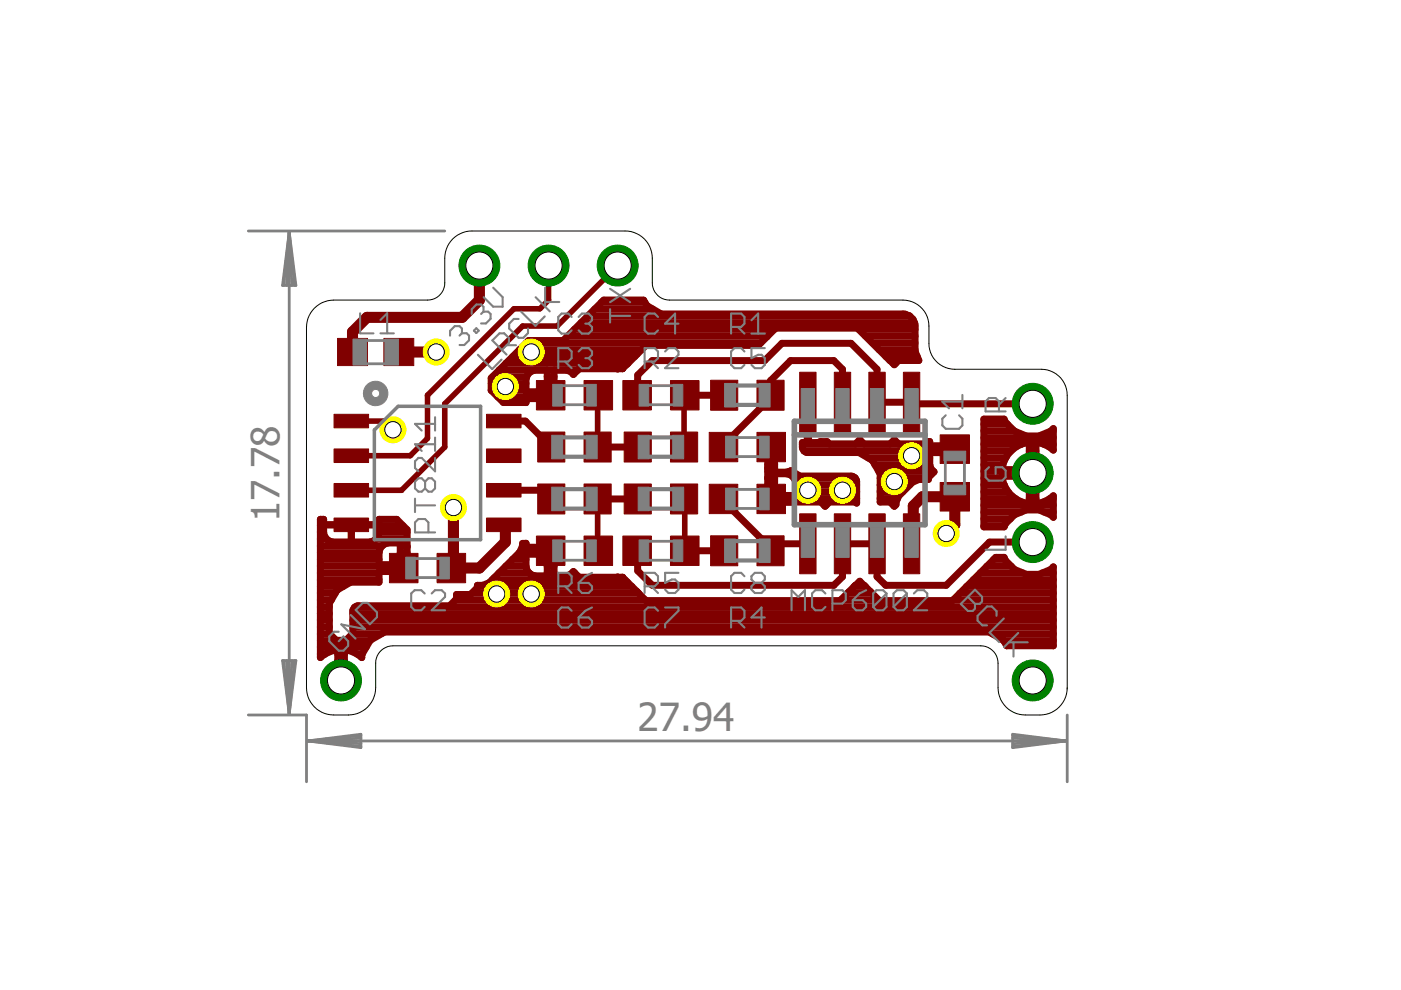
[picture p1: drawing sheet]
<svg xmlns="http://www.w3.org/2000/svg" width="297mm" height="210mm" viewBox="0 0 297 210" stroke-linecap="round" stroke-linejoin="round" font-family="sans-serif">
<defs><g id="words">
<g font-size="8.3" fill="#808080">
<text x="59.3" y="110.7" transform="rotate(-90 59.3 110.7)">17.78</text>
<text x="135.2" y="155.1">27.94</text>
</g>
</g></defs>
<g fill="#800000" stroke="#800000" stroke-width=".21">
<path d="M199.3 102.3h6.2v6.1h-6.2z"/>
<path d="M199.3 92.2h6.2v6.1h-6.2z"/>
<path d="M92.7 117.3h6v6.2h-6z"/>
<path d="M82.6 117.3h6v6.2h-6z"/>
<path d="M123.8 80.7h6.1v6.2h-6.1z"/>
<path d="M113.7 80.7h6.1v6.2h-6.1z"/>
<path d="M132.1 80.7h6v6.2h-6z"/>
<path d="M142.2 80.7h6v6.2h-6z"/>
<path d="M160.5 91.7h6v6.2h-6z"/>
<path d="M150.4 91.7h6v6.2h-6z"/>
<path d="M123.8 113.7h6.1v6.2h-6.1z"/>
<path d="M113.7 113.7h6.1v6.2h-6.1z"/>
<path d="M132.1 113.7h6v6.2h-6z"/>
<path d="M142.2 113.7h6v6.2h-6z"/>
<path d="M160.5 102.7h6v6.2h-6z"/>
<path d="M150.4 102.7h6v6.2h-6z"/>
<path d="M184.2 78.9h3.5v12.7h-3.5z"/>
<path d="M184.2 108.9h3.5v12.7h-3.5z"/>
<path d="M191.5 78.9h3.5v12.7h-3.5z"/>
<path d="M176.9 78.9h3.5v12.7h-3.5z"/>
<path d="M169.5 78.9h3.5v12.7h-3.5z"/>
<path d="M191.5 108.9h3.5v12.7h-3.5z"/>
<path d="M176.9 108.9h3.5v12.7h-3.5z"/>
<path d="M169.5 108.9h3.5v12.7h-3.5z"/>
<path d="M150.7 80.6h5.7v6.4h-5.7z"/>
<path d="M160.5 80.6h5.7v6.4h-5.7z"/>
<path d="M132.3 91.6h5.8v6.4h-5.8z"/>
<path d="M142.2 91.6h5.7v6.4h-5.7z"/>
<path d="M114 91.6h5.8v6.4h-5.8z"/>
<path d="M123.8 91.6h5.8v6.4h-5.8z"/>
<path d="M150.7 113.6h5.7v6.4h-5.7z"/>
<path d="M160.5 113.6h5.7v6.4h-5.7z"/>
<path d="M132.3 102.6h5.8v6.4h-5.8z"/>
<path d="M142.2 102.6h5.7v6.4h-5.7z"/>
<path d="M114 102.6h5.8v6.4h-5.8z"/>
<path d="M123.8 102.6h5.8v6.4h-5.8z"/>
<path d="M70.8 87.8h7.3v2.9h-7.3z"/>
<path d="M70.8 95.2h7.3v2.9h-7.3z"/>
<path d="M70.8 102.5h7.3v2.9h-7.3z"/>
<path d="M70.8 109.8h7.3v2.9h-7.3z"/>
<path d="M103.1 109.8h7.4v2.9h-7.4z"/>
<path d="M103.1 102.5h7.4v2.9h-7.4z"/>
<path d="M103.1 95.2h7.4v2.9h-7.4z"/>
<path d="M103.1 87.8h7.4v2.9h-7.4z"/>
<path d="M81.4 71.8h6.3v5.7h-6.3z"/>
<path d="M71.6 71.8h6.3v5.7h-6.3z"/>
</g>
<g fill="none" stroke="#800000" stroke-width="1.5">
<path d="M104.4 79.9h7.3M105.8 78.4h16.7M107.3 77h25.9M108.7 75.6h25.9M110.2 74.1h25.9M111.6 72.7h49.7M113.4 78.5a2.23 2.23 0 0 0-1.9 1.9v2.7h6v-4.6M116 78.5v6h-4.5v.9l-4.8-.1-2.6-2.5M116 79.9h1.5M120.4 71.3h42.4M121.8 69.8h42.4M123.2 68.4h70.7"/>
<path d="M124.7 67h68.1M126.1 65.5h12.3M127.5 64.1h9.2M137.1 64.8l-.6-1.2h-8.5l-8.6 8.6h-7.3l-8 8v2.6M137.1 64.8h.1M137.1 64.8l3.1 1.8h51.3a2.55 2.55 0 0 1 2.5 2.5v5.4l.8 1.9h-4.3l-.9 .9-7.8-7.7h-17.4l-3.6 3.6h-23.9l-4.9 5h-9.2l-1.2 1.2a2.11 2.11 0 0 0-1.5-.9M182.1 69.8h11.9M183.5 71.3h10.5M184.9 72.7h9.1M186.4 74.1h7.6M187.8 75.6h6.7M189.3 77h.6"/>
<path d="M104.1 82.7h7.4M104.1 81.3h7.4M105.6 84.2h10.4M106.8 89.3h4.6l5.5 5.5M116 82.7h1.5M116 81.3h1.5M126.7 94.8h8.5M135.1 83.8l.1-4.3 3.1-3h23.8l3.7-3.7h14.6l5.5 5.5v7h7.4l.3 .3h25.3M145.2 83.8h8.3M162.8 95.5h1.4v4.6h2.6l.9-.3 1.9 1.1h10.8a1.19 1.19 0 0 1 1.2 1.2v4.6l-.2-.3h-5.5l-1 1-.8-1-9.9 .1v-6h2.6a2.23 2.23 0 0 1 1.9 1.9v2.7h-5.9zM162.8 99.3h.1M162.8 99.9h1.4"/>
<path d="M162.8 98.5h1.4M162.8 97.1h1.4M162.8 95.7h1.4M167.4 99.9h.5M170.1 94.2h27M170.5 95.7h31.2M171.2 92.8h.2M171.2 91.4h.2M171.2 89.9h.2M171.2 88.5h.2M171.2 87.1h.2M171.2 85.6h.2"/>
<path d="M178.6 85.3v-7l-1.8-1.8h-9.2l-4.2 4.2v3.7l-10 9.9v.5M184.1 97.1h13M185 97.6l-2.9-1.7h-10.8a1.16 1.16 0 0 1-1.2-1.1v-1h1.1v-8.4h.2v8.4l3.9-.2 .6 .5h5.5l.9-.9 .9 .9h5.5l.9-.9 .9 .9h5.5l.6-.5h.5v.9h4.6v1.5h-4.6v2.6M185 97.6l1.6 2.9v5.9h2.1l.9 1 .4-.4v-.5l.5-1.3 3-3 1.3-.5h2v-.4l1.2-1.2a2.2 2.2 0 0 1-.9-1.5M185 97.6h.1M185.5 98.5h11.6M186.3 99.9h11.6M208.6 88.9h4.3a6.7 6.7 0 0 0 10.4 2v4.5a6.3 6.3 0 0 0-3.7-1.6v5.8h-7.2a6.5 6.5 0 0 1 5.8-5.8v13a6.5 6.5 0 0 1-5.8-5.8h7.2v5.8a6.1 6.1 0 0 0 3.7-1.7v4.6a6.7 6.7 0 0 0-10.4 2h-4.3zM208.6 99.9h9.6M208.6 98.5h4M208.6 97.1h4.6M208.6 95.7h5.7"/>
<path d="M208.6 94.2h7.9M208.6 92.8h14.7M208.6 91.4h6.4M208.6 89.9h5M218.2 98.5h1.4M218.2 97.1h1.4M218.2 95.7h1.4M218.2 94.2h1.4M221.4 94.2h1.9M222.9 91.4h.4M67.9 118.6h12.5M67.9 117.2h12.5"/>
<path d="M67.9 115.7h13.1M67.9 114.3h1.4M67.9 112.9h.7M67.9 111.4h.7M68.6 111.3h11.7M74.5 111.3v3.6M74.5 114.3h.1M74.5 112.9h.1M74.5 111.4h.1M79.7 114.3h6.6M80.3 112.9h6M80.3 111.4h5.1"/>
<path d="M84.9 118.6h1.4M84.9 117.2h1.4M84.9 115.7h1.4M106.8 103.9h8.3l1.8 1.9M108.6 118.6h2.9M110.1 117.2h5.9M110.8 115.7h.7M116 118.6h1.5M126.7 105.8h8.5M145 105.8l.2 .1M145.2 116.8h8.3M153.4 105.8v.4l10 10v.6l1.4-1.5h6.5"/>
<path d="M162.8 101.3h.1M162.8 104.3h1.4M162.8 102.8h1.4M162.8 101.4h1.4M164.2 105.7h17.4M168.3 101.4h13M168.7 104.3h12.9M168.7 102.8h12.9M174.7 107.1h.5M186.6 105.7h3.7M186.6 104.3h4.9M186.6 102.8h6.3"/>
<path d="M186.6 101.4h10.2M189.4 107.1h.4M208.6 111.4h4.4M208.6 110h5.6M208.6 108.6h7.9M208.6 107.1h14.7M208.6 105.7h6.7M208.6 104.3h5.2M208.6 102.8h4.3M208.6 101.4h3.9M210.7 118.6h2.4M218.2 105.7h1.4"/>
<path d="M218.2 104.3h1.4M218.2 102.8h1.4M218.2 101.4h1.4M218.9 114.9h-9.1l-9.2 9.2h-12.8l-1.9-1.8v-7h-7.3v7l-1.8 1.8h-38.5l-3.1-3.1-.1-4.2M221.4 108.6h1.9M222.6 105.7h.7M67.9 138.7h1M67.9 137.2h9.7M67.9 135.8h10.5M67.9 134.4h2M67.9 132.9h1.9M67.9 131.5h1.9"/>
<path d="M67.9 130.1h1.9M67.9 128.7h1.9M67.9 127.2h2.4M67.9 125.8h3.2M67.9 124.3h4.9M67.9 122.9h12.5M67.9 121.5h12.5M67.9 120h17M71.5 125.1l2.8-1.7h6.1v-2.2h4.5v-6.1h-2.6a2.23 2.23 0 0 0-1.9 1.9v2.7h5.9v-7.4l-2.2-2.2h-3.8v2.9a2.23 2.23 0 0 1-1.9 1.9h-7.9a2.17 2.17 0 0 1-1.9-1.9v-2.9h-.7v29.3a6.3 6.3 0 0 1 3.7-1.6v5.8h1.4v-5.8l1.8 .4 .9 .5M71.5 125.1h.1M71.6 138.7h1.4M74.7 134.4h6.2"/>
<path d="M74.8 132.9h148.5M74.8 131.5h148.5M74.8 130.1h148.5M75.4 128.7h147.9M75.7 138.7h1.1M78.5 135.8h.1M78.5 135.8l3-1.8h128.2l3.1 1.8M78.5 135.8l-1.8 3v.6l-1-.7M96.6 127.2h40.2M100 125.8h35.4M101.2 124.3h32.8M104.4 122.9h28.1"/>
<path d="M105.8 121.5h6.4M107.2 120h4.3M116 121.5h1.5M116 120h1.5M121.3 121.5h.6M132 122.4h-9.2l-1.2-1.2a2.2 2.2 0 0 1-1.5 .9h-2.6v-4.6h-6v2.7a2.17 2.17 0 0 0 1.9 1.9h2.6v-6.1h-4.5v-.8h-.7v.5l-.6 1.3-6.5 6.5-1.3 .6h-1.2v.5l-1.4 1.4h-3v1l-1.5 1.4h-19.3a1.16 1.16 0 0 0-1.2 1.2v4.7l-1.5 1.5h-2l-1.5-1.5v-6.3l1.7-2.9M132 122.4h.1M132 122.4l3.1 3M135.1 125.4l1.8 1.9h41.2l4.2-4.1 4.1 4.1h15.6l9.1-9.1h1.8a6.7 6.7 0 0 0 10.4 2v16.7h-9.9l-.6-1.1M135.1 125.4v.1M178.2 127.2h8.1M179.7 125.8h5.2"/>
<path d="M181.1 124.3h2.4M202.1 127.2h21.2M203.5 125.8h19.8M204.9 124.3h18.4M206.4 122.9h16.9M207.8 121.5h9.1M209.2 120h5.2M210.4 134.4h12.9M212.8 135.8h.1M212.8 135.8h10.5M221 121.5h2.3M71.6 143h1.4"/>
<path d="M71.6 141.6h1.4M71.6 140.1h1.4"/>
</g>
<path d="M101.6 56.3v7.3l-3.6 3.7h-20.2l-3.1 3.1v4.2M84.6 74.6h7.9M96.1 107.6v12.8M106.8 111.3l.3 .3v3.3l-5.5 5.5h-5.9M200.6 113.1l1.8-1.8v-6h-6.8l-2 2v7.6l-.3 .4" fill="none" stroke="#800000" stroke-width="2.3"/>
<path d="M116.3 56.3v7.3l-1.8 1.9h-5.5l-18.4 18.3v9.1l-3.6 3.7h-12.5M131 56.3l-12.9 12.8h-7.3l-16.5 16.5v9.2l-9.2 9.1h-10.6M74.5 89.3h7l1.8 1.8M126.9 83.8l-.2 .1v10.9M145.2 83.8l-.2 .1v10.9M126.7 105.8v10.8l.2 .2M145.2 105.9v10.9" fill="none" stroke="#800000" stroke-width="1.2"/>
<circle cx="72.3" cy="144.3" r="4.3" fill="#008000" stroke="#008000" stroke-width=".21"/>
<circle cx="72.3" cy="144.3" r="2.88" fill="#fff" stroke="#000" stroke-width=".21"/>
<circle cx="218.9" cy="144.3" r="4.3" fill="#008000" stroke="#008000" stroke-width=".21"/>
<circle cx="218.9" cy="144.3" r="2.88" fill="#fff" stroke="#000" stroke-width=".21"/>
<circle cx="116.3" cy="56.3" r="4.3" fill="#008000" stroke="#008000" stroke-width=".21"/>
<circle cx="116.3" cy="56.3" r="2.88" fill="#fff" stroke="#000" stroke-width=".21"/>
<circle cx="131" cy="56.3" r="4.3" fill="#008000" stroke="#008000" stroke-width=".21"/>
<circle cx="131" cy="56.3" r="2.88" fill="#fff" stroke="#000" stroke-width=".21"/>
<circle cx="218.9" cy="85.6" r="4.3" fill="#008000" stroke="#008000" stroke-width=".21"/>
<circle cx="218.9" cy="85.6" r="2.88" fill="#fff" stroke="#000" stroke-width=".21"/>
<circle cx="218.9" cy="114.9" r="4.3" fill="#008000" stroke="#008000" stroke-width=".21"/>
<circle cx="218.9" cy="114.9" r="2.88" fill="#fff" stroke="#000" stroke-width=".21"/>
<circle cx="101.6" cy="56.3" r="4.3" fill="#008000" stroke="#008000" stroke-width=".21"/>
<circle cx="101.6" cy="56.3" r="2.88" fill="#fff" stroke="#000" stroke-width=".21"/>
<circle cx="218.9" cy="100.3" r="4.3" fill="#008000" stroke="#008000" stroke-width=".21"/>
<circle cx="218.9" cy="100.3" r="2.88" fill="#fff" stroke="#000" stroke-width=".21"/>
<circle cx="178.6" cy="103.9" r="2.75" fill="#ff0" stroke="#ff0" stroke-width=".21"/>
<circle cx="178.6" cy="103.9" r="1.74" fill="#fff" stroke="#000" stroke-width=".21"/>
<circle cx="171.3" cy="103.9" r="2.75" fill="#ff0" stroke="#ff0" stroke-width=".21"/>
<circle cx="171.3" cy="103.9" r="1.74" fill="#fff" stroke="#000" stroke-width=".21"/>
<circle cx="112.6" cy="125.9" r="2.75" fill="#ff0" stroke="#ff0" stroke-width=".21"/>
<circle cx="112.6" cy="125.9" r="1.74" fill="#fff" stroke="#000" stroke-width=".21"/>
<circle cx="112.6" cy="74.6" r="2.75" fill="#ff0" stroke="#ff0" stroke-width=".21"/>
<circle cx="112.6" cy="74.6" r="1.74" fill="#fff" stroke="#000" stroke-width=".21"/>
<circle cx="105.3" cy="125.9" r="2.75" fill="#ff0" stroke="#ff0" stroke-width=".21"/>
<circle cx="105.3" cy="125.9" r="1.74" fill="#fff" stroke="#000" stroke-width=".21"/>
<circle cx="193.3" cy="96.6" r="2.75" fill="#ff0" stroke="#ff0" stroke-width=".21"/>
<circle cx="193.3" cy="96.6" r="1.74" fill="#fff" stroke="#000" stroke-width=".21"/>
<circle cx="189.6" cy="102.1" r="2.75" fill="#ff0" stroke="#ff0" stroke-width=".21"/>
<circle cx="189.6" cy="102.1" r="1.74" fill="#fff" stroke="#000" stroke-width=".21"/>
<circle cx="107.1" cy="82" r="2.75" fill="#ff0" stroke="#ff0" stroke-width=".21"/>
<circle cx="107.1" cy="82" r="1.74" fill="#fff" stroke="#000" stroke-width=".21"/>
<circle cx="96.1" cy="107.6" r="2.75" fill="#ff0" stroke="#ff0" stroke-width=".21"/>
<circle cx="96.1" cy="107.6" r="1.74" fill="#fff" stroke="#000" stroke-width=".21"/>
<circle cx="83.3" cy="91.1" r="2.75" fill="#ff0" stroke="#ff0" stroke-width=".21"/>
<circle cx="83.3" cy="91.1" r="1.74" fill="#fff" stroke="#000" stroke-width=".21"/>
<circle cx="92.5" cy="74.6" r="2.75" fill="#ff0" stroke="#ff0" stroke-width=".21"/>
<circle cx="92.5" cy="74.6" r="1.74" fill="#fff" stroke="#000" stroke-width=".21"/>
<circle cx="200.6" cy="113.1" r="2.75" fill="#ff0" stroke="#ff0" stroke-width=".21"/>
<circle cx="200.6" cy="113.1" r="1.74" fill="#fff" stroke="#000" stroke-width=".21"/>
<path d="M79.4 91.2l5-5.1h17.5v28.3h-22.5z" fill="none" stroke="#808080" stroke-width=".74"/>
<g fill="none" stroke="#808080" stroke-width=".59">
<path d="M52.7 49h41.6M61.3 49.3v102M61.3 49.3l1.4 11.2h-2.8zM61.3 49.3l-.6 11.2M61.3 49.3l.6 11.2M61.3 49.3l-1.1 11.2M61.3 49.3l1.2 11.2M77.6 77.1h4.1M77.6 72.2h4.1M117.6 85.8h8.4M117.6 81.8h8.4M135.9 85.8h8.4"/>
<path d="M135.9 81.8h8.4M154.3 96.8h8.3M154.3 92.8h8.3M200.4 96.1v8.4M204.5 96.1v8.4M86.5 118.4h8.3M117.6 118.8h8.4M117.6 114.8h8.4M135.9 118.8h8.4M135.9 114.8h8.4M154.3 107.8h8.3M154.3 103.8h8.3"/>
<path d="M86.5 122.5h8.3M52.7 151.6h12.3v14.2M59.9 140.1h2.8l-1.4 11.2zM60.2 140.1l1.1 11.2M60.7 140.1l.6 11.2M61.9 140.1l-.6 11.2M62.5 140.1l-1.2 11.2M65.3 157.1h160.7M65.3 157.1l11.2-1.4v2.8zM65.3 157.1l11.2 .6M65.3 157.1l11.2 1.1M76.5 156.5l-11.2 .6"/>
<path d="M76.5 155.9l-11.2 1.2M214.7 155.7l11.3 1.4-11.3 1.4zM214.7 156.5l11.3 .6M214.7 155.9l11.3 1.2M226 157.1l-11.3 .6M226 157.1l-11.3 1.1M226.3 151.6v14.2"/>
</g>
<g fill="#808080" stroke="#808080" stroke-width=".21">
<path d="M200.1 102.9h4.6v2h-4.6z"/>
<path d="M200.1 95.7h4.6v2h-4.6z"/>
<path d="M93.2 118.1h2.1v4.6h-2.1z"/>
<path d="M86 118.1h2.1v4.6h-2.1z"/>
<path d="M124.4 81.5h2v4.6h-2z"/>
<path d="M117.2 81.5h2v4.6h-2z"/>
<path d="M135.5 81.5h2v4.6h-2z"/>
<path d="M142.7 81.5h2.1v4.6h-2.1z"/>
<path d="M161.1 92.5h2v4.6h-2z"/>
<path d="M153.8 92.5h2.1v4.6h-2.1z"/>
<path d="M124.4 114.5h2v4.6h-2z"/>
<path d="M117.2 114.5h2v4.6h-2z"/>
<path d="M135.5 114.5h2v4.6h-2z"/>
<path d="M142.7 114.5h2.1v4.6h-2.1z"/>
<path d="M161.1 103.5h2v4.6h-2z"/>
<path d="M153.8 103.5h2.1v4.6h-2.1z"/>
<path d="M191.9 82.4h2.8v6.3h-2.8z"/>
<path d="M184.5 82.4h2.9v6.3h-2.9z"/>
<path d="M177.2 82.4h2.8v6.3h-2.8z"/>
<path d="M169.9 82.4h2.8v6.3h-2.8z"/>
<path d="M169.9 111.8h2.8v6.4h-2.8z"/>
<path d="M177.2 111.8h2.8v6.4h-2.8z"/>
<path d="M184.5 111.8h2.9v6.4h-2.9z"/>
<path d="M191.9 111.8h2.8v6.4h-2.8z"/>
<path d="M161 81.3h2.3v5h-2.3z"/>
<path d="M153.6 81.3h2.4v5h-2.4z"/>
<path d="M142.6 92.3h2.3v5h-2.3z"/>
<path d="M135.3 92.3h2.3v5h-2.3z"/>
<path d="M124.3 92.3h2.3v5h-2.3z"/>
<path d="M117 92.3h2.3v5h-2.3z"/>
<path d="M161 114.3h2.3v5h-2.3z"/>
<path d="M153.6 114.3h2.4v5h-2.4z"/>
<path d="M142.6 103.3h2.3v5h-2.3z"/>
<path d="M135.3 103.3h2.3v5h-2.3z"/>
<path d="M124.3 103.3h2.3v5h-2.3z"/>
<path d="M117 103.3h2.3v5h-2.3z"/>
<path d="M81.6 71.9h2.9v5.5h-2.9z"/>
<path d="M74.8 71.9h2.9v5.5h-2.9z"/>
</g>
<path d="M168.4 89.3h27.7v22h-27.7zM168.4 92.2h27.7" fill="none" stroke="#808080" stroke-width="1.2"/>
<path d="M119.3 96.8h5M119.3 92.7h5M137.6 96.8h5M137.6 92.7h5M156 85.9h5M156 81.7h5M119.3 107.8h5M119.3 103.7h5M137.6 107.8h5M137.6 103.7h5M156 118.8h5M156 114.7h5" fill="none" stroke="#808080" stroke-width=".89"/>
<g fill="none" stroke="#808080" stroke-width=".44">
<path d="M76.3 66.4v4.3h2.9M80.7 70.7h2.8M80.7 67.8l1.4-1.4v4.3M97.9 70.7h1l.5 .5v1l-1 1h-1M97.9 70.7v-1l-.5-.5h-1l-1 .9v1.1M97.9 70.7l-.5 .5M101 69.6l.5 .5-.5 .5-.5-.5zM101.3 75.2l3.1 3.1 1.9-2.1M102.5 66.1h1l.5 .5v1l-1 1h-1M102.5 66.1v-1l-.5-.5h-1l-1 1v1M102.5 66.1l-.5 .5M104.6 61l2 2v2h-2l-2-2"/>
<path d="M106.4 74.2l1.5-1.5v-1l-1-1h-1l-1.5 1.5 3 3M107.4 73.2h2M110 67.6h-1.1l-1 1v1l2.1 2h1l1-1v-1M110.5 66.1l3 3 2-2M113.6 63l3 3M115.6 61v4M115.6 64h3M118.4 76.6h2.1l.7-.7v-1.4l-.7-.7h-2.1v4.3M119.8 76.6l1.4 1.5M121.2 67.2l-.7-.7h-1.4l-.7 .7v2.8l.7 .7h1.4l.7-.7M122.7 67.2l.7-.7h1.4l.7 .7v.7l-.7 .7M122.7 74.5l.7-.7h1.4l.7 .7v.7l-.7 .7"/>
<path d="M124.1 68.6h.7M124.1 75.9h.7M124.8 68.6l.7 .7v.7l-.7 .7h-1.4l-.7-.7M124.8 75.9l.7 .7v.8l-.7 .7h-1.4l-.7-.7M129.3 67h4.3M129.3 65.6v2.8M129.3 61.2l4.3 2.9M133.6 61.2l-4.3 2.9M136.7 76.6h2.1l.7-.7v-1.4l-.7-.7h-2.1v4.3M138.1 76.6l1.4 1.5M139.5 67.2l-.7-.7h-1.4l-.7 .7v2.8l.7 .7h1.4l.7-.7M141 74.5l.7-.7h1.4l.7 .7v.7l-2.8 2.9h2.8"/>
<path d="M143.8 68.6h-2.8l2.1-2.1v4.2M155 69.3h2.1l.7-.7v-1.4l-.7-.7h-2.1v4.2M156.4 69.3l1.4 1.4M157.8 74.5l-.7-.7h-1.4l-.7 .7v2.9l.7 .7h1.4l.7-.7M159.3 70.7h2.9M159.3 67.9l1.4-1.4v4.2M162.2 73.8h-2.9v2.1l1.4-.7h.8l.7 .7v1.5l-.7 .7h-1.5l-.7-.7M92.2 94.2h-4.2l1.4 1.4M92.2 97.1v2.8l-2.8-2.8h-.7l-.7 .7v1.4l.7 .7M92.2 88.5v2.8M92.2 92.8v2.8M92.2 89.9h-4.2l1.4 1.4"/>
<path d="M200.5 88.1l-.7 .7v1.4l.7 .7h2.8l.7-.7v-1.4l-.7-.7M204 83.7v2.9M204 85.2h-4.2l1.4 1.4M209.7 99.1l-.7 .7v1.4l.7 .7h2.8l.7-.7v-1.4l-.7-.7h-1.4v1.4M211.8 87.2v-2.1l-.7-.7h-1.4l-.7 .7v2.1h4.2M213.2 84.4l-1.4 1.4M88 105.7v2.9M88 107.1h4.2M90.1 102.1l-.7-.7h-.7l-.7 .7v1.4l.7 .7h.7l.7-.7M90.1 102.1l.7-.7h.7l.7 .7v1.4l-.7 .7h-.7l-.7-.7M90.1 102.1v1.4M90.8 112.9v-2.1l-.7-.8h-1.4l-.7 .8v2.1h4.2"/>
<path d="M213.2 113.7v2.9h-4.2M71.8 133.9h-1l-1 1v1.1l2 2h1l1-1.1v-.9l-1-1.1-1 1.1M74.4 130.4l3 3-5-1 3 3M75.4 129.3l1.5-1.5h1l2 2v1.1l-1.5 1.5zM90 125.8l-.7-.7h-1.4l-.7 .7v2.9l.7 .7h1.4l.7-.7M91.5 125.8l.7-.7h1.4l.8 .7v.8l-2.9 2.8h2.9M118.4 124.3h2.1l.7-.7v-1.4l-.7-.7h-2.1v4.2M119.8 124.3l1.4 1.4M121.2 129.5l-.7-.7h-1.4l-.7 .7v2.8l.7 .8h1.4l.7-.8M122.7 123.6h2.1l.7 .7v.7l-.7 .7h-1.4l-.7-.7zM122.7 130.9h2.1l.7 .7v.7l-.7 .8h-1.4l-.7-.8zM125.5 128.8l-1.4 .7-1.4 1.4"/>
<path d="M125.5 121.5l-1.4 .7-1.4 1.4M136.7 124.3h2.1l.7-.7v-1.4l-.7-.7h-2.1v4.2M138.1 124.3l1.4 1.4M139.5 129.5l-.7-.7h-1.4l-.7 .7v2.8l.7 .8h1.4l.7-.8M141 128.8h2.8v.7l-2.8 2.8v.8M143.8 121.5h-2.8v2.1l1.4-.7h.7l.7 .7v1.4l-.7 .7h-1.4l-.7-.7M155 131.6h2.1l.7-.7v-1.4l-.7-.7h-2.1v4.3M156.4 131.6l1.4 1.5M157.8 122.2l-.7-.7h-1.4l-.7 .7v2.8l.7 .7h1.4l.7-.7M160 123.6l-.7-.7v-.7l.7-.7h1.5l.7 .7v.7l-.7 .7M160 123.6l-.7 .7v.7l.7 .7h1.5l.7-.7v-.7l-.7-.7M160 123.6h1.5"/>
<path d="M162.2 130.9h-2.9l2.2-2.1v4.3M167.8 129.4v-4.3l1.4 1.5 1.5-1.5v4.3M175 125.8l-.7-.7h-1.4l-.7 .7v2.9l.7 .7h1.4l.7-.7M176.5 128h2.1l.7-.7v-1.5l-.7-.7h-2.1v4.3M180.8 127.3h2.1l.7 .7v.7l-.7 .7h-1.4l-.7-.7zM183.6 125.1l-1.4 .7-1.4 1.5M188 125.8l-.8-.7h-1.4l-.7 .7v2.9M188 125.8v2.9l-.8 .7h-1.4l-.7-.7M188 125.8l-2.9 2.9M192.3 125.8l-.7-.7h-1.4l-.8 .7v2.9M192.3 125.8v2.9l-.7 .7h-1.4l-.8-.7M192.3 125.8l-2.9 2.9"/>
<path d="M193.8 125.8l.7-.7h1.4l.7 .7v.8l-2.8 2.8h2.8M203.7 128l3-3 1.5 1.5v1l-.5 .5h-1v1l-.5 .5h-1zM205.2 126.5l1.5 1.5M211.3 130.6v-1l-1-1h-1l-2 2v1l1 1h1M212.8 131.1l-3 3 2 2M213.9 136.2h4M214.9 136.2v3M215.9 134.2l-3 3"/>
</g>
<path d="M78 81.4a2.6 2.6 0 0 1 4 .8 2.6 2.6 0 0 1-1.8 3.7 2.6 2.6 0 0 1-3.2-2.5h1.8a.86 .86 0 0 1 1.2-.8 .86 .86 0 0 1 .2 1.5 .86 .86 0 0 1-1.4-.5v-.2h-1.8a2.55 2.55 0 0 1 1-2z" fill-rule="evenodd" fill="#808080" stroke="#808080" stroke-width=".21"/>
<path d="M226.3 145.8a5.8 5.8 0 0 1-5.8 5.8 12.3 12.3 0 0 1-5-.3 5.8 5.8 0 0 1-3.9-5.5v-5.2a3.7 3.7 0 0 0-3.7-3.7h-124.6a3.7 3.7 0 0 0-3.6 3.7v5.2a5.8 5.8 0 0 1-5.8 5.8 12.3 12.3 0 0 1-5-.3 5.8 5.8 0 0 1-3.9-5.5v-76.4a5.8 5.8 0 0 1 5.8-5.8h19.8a3.6 3.6 0 0 0 3.7-3.6v-5.3a5.7 5.7 0 0 1 5.8-5.7h32.4a5.7 5.7 0 0 1 5.8 5.7v5.3a3.7 3.7 0 0 0 3.7 3.6h49.5a5.5 5.5 0 0 1 5.5 5.5v3.7a5.5 5.5 0 0 0 5.4 5.5h18.4a5.5 5.5 0 0 1 5.5 5.5v62.3" fill="none" stroke="#000" stroke-width=".21"/>
<use href="#words"/>
</svg>
